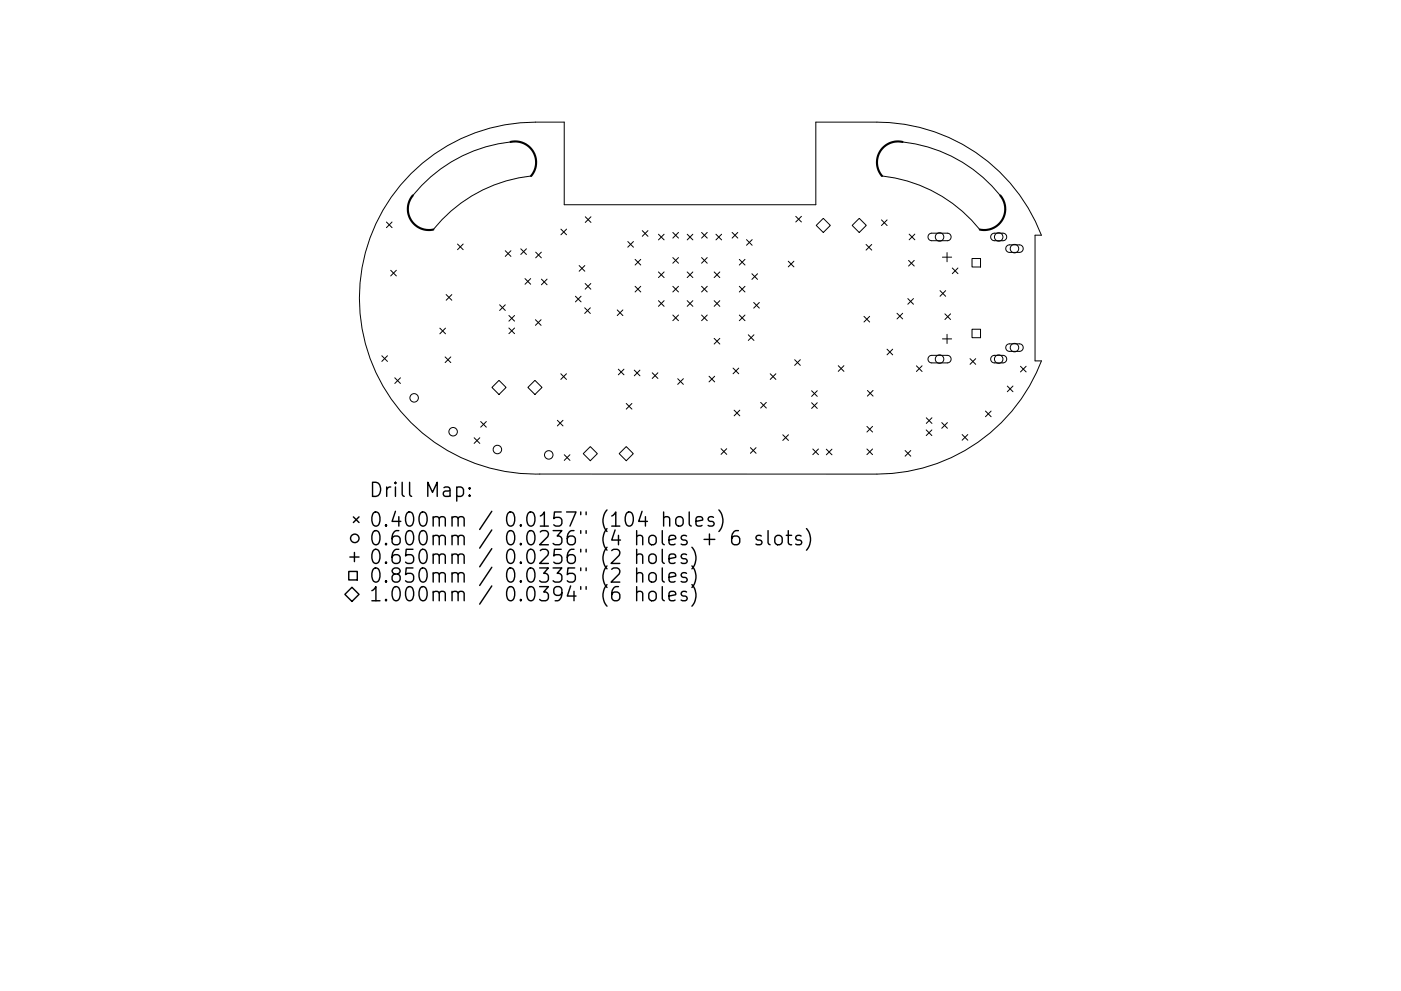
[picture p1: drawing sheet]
<svg xmlns="http://www.w3.org/2000/svg" width="297mm" height="210mm" viewBox="0 0 297 210" stroke-linecap="round" stroke-linejoin="round" font-family="sans-serif">
<defs><g id="words">
<g font-size="4.2">
<text x="78.1" y="105.5">Drill Map:</text>
<text x="78.1" y="111.8">0.400mm / 0.0157&quot; (104 holes)</text>
<text x="78.1" y="115.7">0.600mm / 0.0236&quot; (4 holes + 6 slots)</text>
<text x="78.1" y="119.7">0.650mm / 0.0256&quot; (2 holes)</text>
<text x="78.1" y="123.6">0.850mm / 0.0335&quot; (2 holes)</text>
<text x="78.1" y="127.6">1.000mm / 0.0394&quot; (6 holes)</text>
</g>
</g></defs>
<path d="M108.3 30.1a4.4 4.4 0 0 1 4.7 2.1 4.4 4.4 0 0 1-.4 5.1M191.3 30.1a4.4 4.4 0 0 0-4.7 2.1 4.4 4.4 0 0 0 .4 5.1M87.5 41.5a4.5 4.5 0 0 0-.4 5.2 4.5 4.5 0 0 0 4.8 2M212.1 41.5a4.5 4.5 0 0 1 .4 5.2 4.5 4.5 0 0 1-4.8 2" fill="none" stroke="#000" stroke-width=".45"/>
<g fill="none" stroke="#000" stroke-width=".21">
<path d="M87.1 36.8a37.3 37.3 0 0 1 26.4-10.9h6.1v17.5h53.4v-17.5h12.9a37.3 37.3 0 0 1 34.9 24h-1.3v26.7h1.3a37.3 37.3 0 0 1-34.9 24h-71.5a37.3 37.3 0 0 1-35.2-22.6 37.3 37.3 0 0 1 7.9-41.2zM108.3 30.1a30.8 30.8 0 0 0-20.8 11.4M112.6 37.3a30.8 30.8 0 0 0-20.7 11.4M187 37.3a30.8 30.8 0 0 1 20.7 11.4M191.3 30.1a30.8 30.8 0 0 1 20.8 11.4M81.9 47.1l1.2 1.2M82.8 57.3l1.2 1.2M83.1 47.1l-1.2 1.2M84 57.3l-1.2 1.2M97 51.8l1.2 1.2M98.2 51.8l-1.2 1.2M107.1 53.2l1.2 1.2"/>
<path d="M108.3 53.2l-1.2 1.2M110.4 52.8l1.2 1.2M111.3 59.1l1.2 1.2M111.6 52.8l-1.2 1.2M112.5 59.1l-1.2 1.2M113.6 53.5l1.2 1.2M114.8 53.5l-1.2 1.2M114.8 59.2l1.2 1.2M116 59.2l-1.2 1.2M118.9 48.6l1.2 1.2M120.1 48.6l-1.2 1.2M122.8 56.3l1.2 1.2"/>
<path d="M124 56.3l-1.2 1.2M124.1 46l1.2 1.2M125.3 46l-1.2 1.2M133.1 51.2l1.2 1.2M134.3 51.2l-1.2 1.2M134.7 55l1.2 1.2M135.9 55l-1.2 1.2M136.2 48.9l1.2 1.2M137.4 48.9l-1.2 1.2M139.6 57.7l1.2 1.2M139.6 49.7l1.2 1.2M140.8 49.7l-1.2 1.2"/>
<path d="M140.8 57.7l-1.2 1.2M142.7 49.3l1.2 1.2M142.7 54.6l1.2 1.2M143.9 54.6l-1.2 1.2M143.9 49.3l-1.2 1.2M145.7 57.7l1.2 1.2M145.7 49.7l1.2 1.2M146.9 49.7l-1.2 1.2M146.9 57.7l-1.2 1.2M148.7 49.3l1.2 1.2M148.7 54.6l1.2 1.2M149.9 54.6l-1.2 1.2"/>
<path d="M149.9 49.3l-1.2 1.2M151.4 57.7l1.2 1.2M151.8 49.7l1.2 1.2M152.6 57.7l-1.2 1.2M153 49.7l-1.2 1.2M155.2 49.3l1.2 1.2M156.4 49.3l-1.2 1.2M156.7 55l1.2 1.2M157.9 55l-1.2 1.2M158.3 50.8l1.2 1.2M159.4 58.1l1.2 1.2M159.5 50.8l-1.2 1.2"/>
<path d="M160.6 58.1l-1.2 1.2M167.1 55.4l1.2 1.2M168.3 55.4l-1.2 1.2M168.7 45.9l1.2 1.2M169.9 45.9l-1.2 1.2M173.1 47.8l1.5-1.5 1.5 1.5-1.5 1.5zM180.7 47.8l1.5-1.5 1.5 1.5-1.5 1.5zM183.6 51.9l1.2 1.2M184.8 51.9l-1.2 1.2M186.9 46.7l1.2 1.2M188.1 46.7l-1.2 1.2M192.6 55.2l1.2 1.2"/>
<path d="M192.8 49.7l1.2 1.2M193.8 55.2l-1.2 1.2M194 49.7l-1.2 1.2M197 49.7l.5-.2h3.4a.8 .8 0 0 1 .8 .8 .8 .8 0 0 1-.8 .8h-3.3a.8 .8 0 0 1-.8-.5 .8 .8 0 0 1 .2-.9zM199.8 54.6h2M200.8 53.6v1.9M201.9 56.9l1.2 1.2M203.1 56.9l-1.2 1.2M206.1 54.8h1.8v1.9h-1.8zM210.3 49.7l.5-.2h1.8a.8 .8 0 0 1 .8 .8 .8 .8 0 0 1-.8 .8h-1.8a.8 .8 0 0 1-.7-.5 .8 .8 0 0 1 .2-.9zM213.5 52.2l.5-.2h2.1a.8 .8 0 0 1 .8 .8 .8 .8 0 0 1-.8 .8h-2.1a.8 .8 0 0 1-.7-.5 .8 .8 0 0 1 .2-.9zM81 75.5l1.2 1.2"/>
<path d="M82.2 75.5l-1.2 1.2M93.3 69.6l1.2 1.2M94.4 75.7l1.2 1.2M94.5 69.6l-1.2 1.2M94.6 62.5l1.2 1.2M95.6 75.7l-1.2 1.2M95.8 62.5l-1.2 1.2M105.9 64.7l1.2 1.2M107.1 64.7l-1.2 1.2M107.9 66.9l1.2 1.2M107.9 69.6l1.2 1.2M109.1 66.9l-1.2 1.2"/>
<path d="M109.1 69.6l-1.2 1.2M113.5 67.8l1.2 1.2M114.7 67.8l-1.2 1.2M118.9 79.3l1.2 1.2M120.1 79.3l-1.2 1.2M122 62.9l1.2 1.2M123.2 62.9l-1.2 1.2M124 65.3l1.2 1.2M124.1 60.2l1.2 1.2M125.2 65.3l-1.2 1.2M125.3 60.2l-1.2 1.2M130.9 65.8l1.2 1.2"/>
<path d="M131.1 78.3l1.2 1.2M132.1 65.8l-1.2 1.2M132.3 78.3l-1.2 1.2M134.5 78.5l1.2 1.2M134.7 60.7l1.2 1.2M135.7 78.5l-1.2 1.2M135.9 60.7l-1.2 1.2M138.3 79.1l1.2 1.2M139.5 79.1l-1.2 1.2M139.6 63.8l1.2 1.2M140.8 63.8l-1.2 1.2M142.7 60.7l1.2 1.2"/>
<path d="M142.7 66.8l1.2 1.2M143.9 60.7l-1.2 1.2M143.9 66.8l-1.2 1.2M145.7 63.8l1.2 1.2M146.9 63.8l-1.2 1.2M148.7 66.8l1.2 1.2M148.7 60.7l1.2 1.2M149.9 60.7l-1.2 1.2M149.9 66.8l-1.2 1.2M150.3 79.8l1.2 1.2M151.4 63.8l1.2 1.2M151.4 71.8l1.2 1.2"/>
<path d="M151.5 79.8l-1.2 1.2M152.6 63.8l-1.2 1.2M152.6 71.8l-1.2 1.2M155.4 78.1l1.2 1.2M156.6 78.1l-1.2 1.2M156.7 60.7l1.2 1.2M156.7 66.8l1.2 1.2M157.9 60.7l-1.2 1.2M157.9 66.8l-1.2 1.2M158.7 71l1.2 1.2M159.8 64.2l1.2 1.2M159.9 71l-1.2 1.2"/>
<path d="M161 64.2l-1.2 1.2M163.3 79.3l1.2 1.2M164.5 79.3l-1.2 1.2M168.5 76.3l1.2 1.2M169.7 76.3l-1.2 1.2M177.7 77.6l1.2 1.2M178.9 77.6l-1.2 1.2M183.2 67.1l1.2 1.2M184.4 67.1l-1.2 1.2M188.1 74.1l1.2 1.2M189.3 74.1l-1.2 1.2M190.2 66.5l1.2 1.2"/>
<path d="M191.4 66.5l-1.2 1.2M192.5 63.3l1.2 1.2M193.7 63.3l-1.2 1.2M194.3 77.6l1.2 1.2M195.5 77.6l-1.2 1.2M197 75.6l.5-.2h3.4a.8 .8 0 0 1 .8 .8 .8 .8 0 0 1-.8 .8h-3.3a.8 .8 0 0 1-.8-.5 .8 .8 0 0 1 .2-.9zM199.3 61.7l1.2 1.2M199.8 71.9h2M200.3 66.6l1.2 1.2M200.5 61.7l-1.2 1.2M200.8 70.9v2M201.5 66.6l-1.2 1.2"/>
<path d="M205.7 76.1l1.2 1.2M206.1 69.8h1.8v1.9h-1.8zM206.9 76.1l-1.2 1.2M210.3 75.6l.5-.2h1.8a.8 .8 0 0 1 .8 .8 .8 .8 0 0 1-.8 .8h-1.8a.8 .8 0 0 1-.7-.5 .8 .8 0 0 1 .2-.9zM213.5 73.2l.5-.2h2.1a.8 .8 0 0 1 .8 .8 .8 .8 0 0 1-.8 .8h-2.1a.8 .8 0 0 1-.7-.5 .8 .8 0 0 1 .2-.9zM216.4 77.7l1.2 1.2M217.6 77.7l-1.2 1.2M83.7 80.2l1.2 1.2M84.9 80.2l-1.2 1.2M100.5 92.9l1.2 1.2M101.7 92.9l-1.2 1.2M101.9 89.4l1.2 1.2"/>
<path d="M103.1 89.4l-1.2 1.2M104.3 82.2l1.5-1.5 1.5 1.5-1.5 1.5zM111.9 82.2l1.5-1.5 1.5 1.5-1.5 1.5zM118.2 89.2l1.2 1.2M119.4 89.2l-1.2 1.2M119.6 96.5l1.2 1.2M120.8 96.5l-1.2 1.2M123.7 96.3l1.5-1.5 1.5 1.5-1.5 1.5zM131.3 96.3l1.5-1.5 1.5 1.5-1.5 1.5zM132.8 85.6l1.2 1.2M134 85.6l-1.2 1.2M143.7 80.3l1.2 1.2"/>
<path d="M144.9 80.3l-1.2 1.2M152.9 95.2l1.2 1.2M154.1 95.2l-1.2 1.2M155.7 87l1.2 1.2M156.9 87l-1.2 1.2M159.1 95l1.2 1.2M160.3 95l-1.2 1.2M161.3 85.4l1.2 1.2M162.5 85.4l-1.2 1.2M166 92.2l1.2 1.2M167.2 92.2l-1.2 1.2M172.1 85.5l1.2 1.2"/>
<path d="M172.1 82.9l1.2 1.2M172.3 95.3l1.2 1.2M173.3 85.5l-1.2 1.2M173.3 82.9l-1.2 1.2M173.5 95.3l-1.2 1.2M175.2 95.3l1.2 1.2M176.4 95.3l-1.2 1.2M183.8 95.3l1.2 1.2M183.8 90.5l1.2 1.2M183.9 82.8l1.2 1.2M185 95.3l-1.2 1.2M185 90.5l-1.2 1.2"/>
<path d="M185.1 82.8l-1.2 1.2M191.9 95.6l1.2 1.2M193.1 95.6l-1.2 1.2M196.4 91.2l1.2 1.2M196.4 88.6l1.2 1.2M197.6 91.2l-1.2 1.2M197.6 88.6l-1.2 1.2M199.7 89.7l1.2 1.2M200.9 89.7l-1.2 1.2M204 92.2l1.2 1.2M205.2 92.2l-1.2 1.2M208.9 87.2l1.2 1.2"/>
<path d="M210.1 87.2l-1.2 1.2M213.6 81.9l1.2 1.2M214.8 81.9l-1.2 1.2"/>
<circle cx="199.2" cy="50.3" r=".9"/>
<circle cx="211.7" cy="50.3" r=".9"/>
<circle cx="215.1" cy="52.8" r=".9"/>
<circle cx="199.2" cy="76.2" r=".9"/>
<circle cx="211.7" cy="76.2" r=".9"/>
<circle cx="215.1" cy="73.8" r=".9"/>
<circle cx="87.8" cy="84.4" r=".9"/>
<circle cx="96.1" cy="91.6" r=".9"/>
<circle cx="105.5" cy="95.4" r=".9"/>
<circle cx="116.3" cy="96.5" r=".9"/>
</g>
<g fill="none" stroke="#000" stroke-width=".3">
<path d="M74.2 118.2h1.9M74.9 109.7l1.2 1.2M75.1 117.2v2M76.1 109.7l-1.2 1.2M96.8 103.5l.9-.2 .6 .6v.8l-.3 .5-.3 .1-.9-.1M99.6 105l.1 .2-.1 .1-.2-.1 .2-.2v.3M99.6 103.5l.1 .1-.1 .1-.2-.1 .2-.1v.2M135 117.8a.74 .74 0 0 1 1.3 .2v1.5M135 116.5v3M136.1 108.5l-.7 2.1h1.9M136.8 109.6v2M137.8 117.7a.81 .81 0 0 1 1.3 .4v.9a.81 .81 0 0 1-.8 .6 .81 .81 0 0 1-.7-.6v-.9z"/>
<path d="M140.4 116.5v2.6l.4 .4M140.7 109.9a.75 .75 0 0 1 1.3 .1v1.6M140.7 108.6v3M141.8 118.5l1.5-.2-.2-.6-.8-.2-.5 .5v1.1l.2 .3 .3 .1 .8-.1M143.4 109.9a.81 .81 0 0 1 .8-.3 .81 .81 0 0 1 .6 .6v.8a.81 .81 0 0 1-.7 .6 .81 .81 0 0 1-.8-.6v-.8zM145.6 117.7l-.8-.2-.4 .5 .2 .4 1 .3 .1 .3-.1 .4-.3 .1-.9-.1M146.1 108.6v2.6l.5 .4M146.7 116.1a3.4 3.4 0 0 1 0 4.6M147.6 110.6l1.4-.3-.2-.5-.8-.2-.4 .4v1.2l.1 .3 .3 .1 .8-.1M149.3 114.4h2.3M150.4 113.3v2.3M151.3 109.8l-.7-.2-.5 .4 .2 .5 1 .3 .1 .2-.1 .5-.3 .1-.9-.1"/>
<path d="M152.4 108.2a3.4 3.4 0 0 1 0 4.6M156.6 112.6a1.19 1.19 0 0 0-1.5 1.3v1.1l.3 .4 .9 .2 .4-.3 .1-1-.2-.4-.9-.2-.6 .6M161.4 113.7l-.7-.1-.4 .4 .1 .4 1 .3 .2 .3-.2 .4-.3 .2-.8-.2M162.8 112.6v2.6l.5 .4M164.4 113.9a.81 .81 0 0 1 .8-.3 .81 .81 0 0 1 .6 .6v.8a.81 .81 0 0 1-.7 .6 .81 .81 0 0 1-.8-.6v-.8zM166.7 113.6h1.1M167.1 112.6v2.6l.2 .2 .5 .2M169.8 113.7l-.7-.1-.4 .4 .1 .4 1 .3 .2 .3-.2 .4-.2 .2-.9-.2M171 112.2a3.4 3.4 0 0 1 0 4.5M73.9 121.2h1.8v1.8h-1.8zM74.6 124.6l1.5 1.5-1.5 1.5-1.5-1.5zM135 121.8a.74 .74 0 0 1 1.3 .1v1.6"/>
<path d="M135 125.7a.74 .74 0 0 1 1.3 .2v1.6M135 120.5v3M135 124.5v3M137.8 121.6a.81 .81 0 0 1 1.3 .5v.8a.81 .81 0 0 1-.8 .6 .81 .81 0 0 1-.7-.6v-.8zM137.8 125.6a.81 .81 0 0 1 1.3 .4v.9a.81 .81 0 0 1-.8 .6 .81 .81 0 0 1-.7-.6v-.9zM140.4 120.5v2.6l.4 .4M140.4 124.5v2.5l.4 .5M141.8 122.5l1.5-.3-.2-.6-.8-.1-.5 .4v1.2l.2 .3 .3 .1 .8-.1M141.8 126.5l1.5-.3-.2-.6-.8-.1-.5 .4v1.1l.2 .3 .3 .2 .8-.2M145.6 121.6l-.8-.1-.4 .4 .2 .5 1 .2 .1 .3-.1 .5-.3 .1-.9-.1M145.6 125.6l-.8-.1-.4 .4 .2 .4 1 .3 .1 .3-.1 .4-.3 .2-.9-.2M146.7 120.1a3.4 3.4 0 0 1 0 4.5"/>
<path d="M146.7 124a3.4 3.4 0 0 1 0 4.6"/>
<circle cx="75.2" cy="114.2" r=".9"/>
</g>
<use href="#words"/>
</svg>
